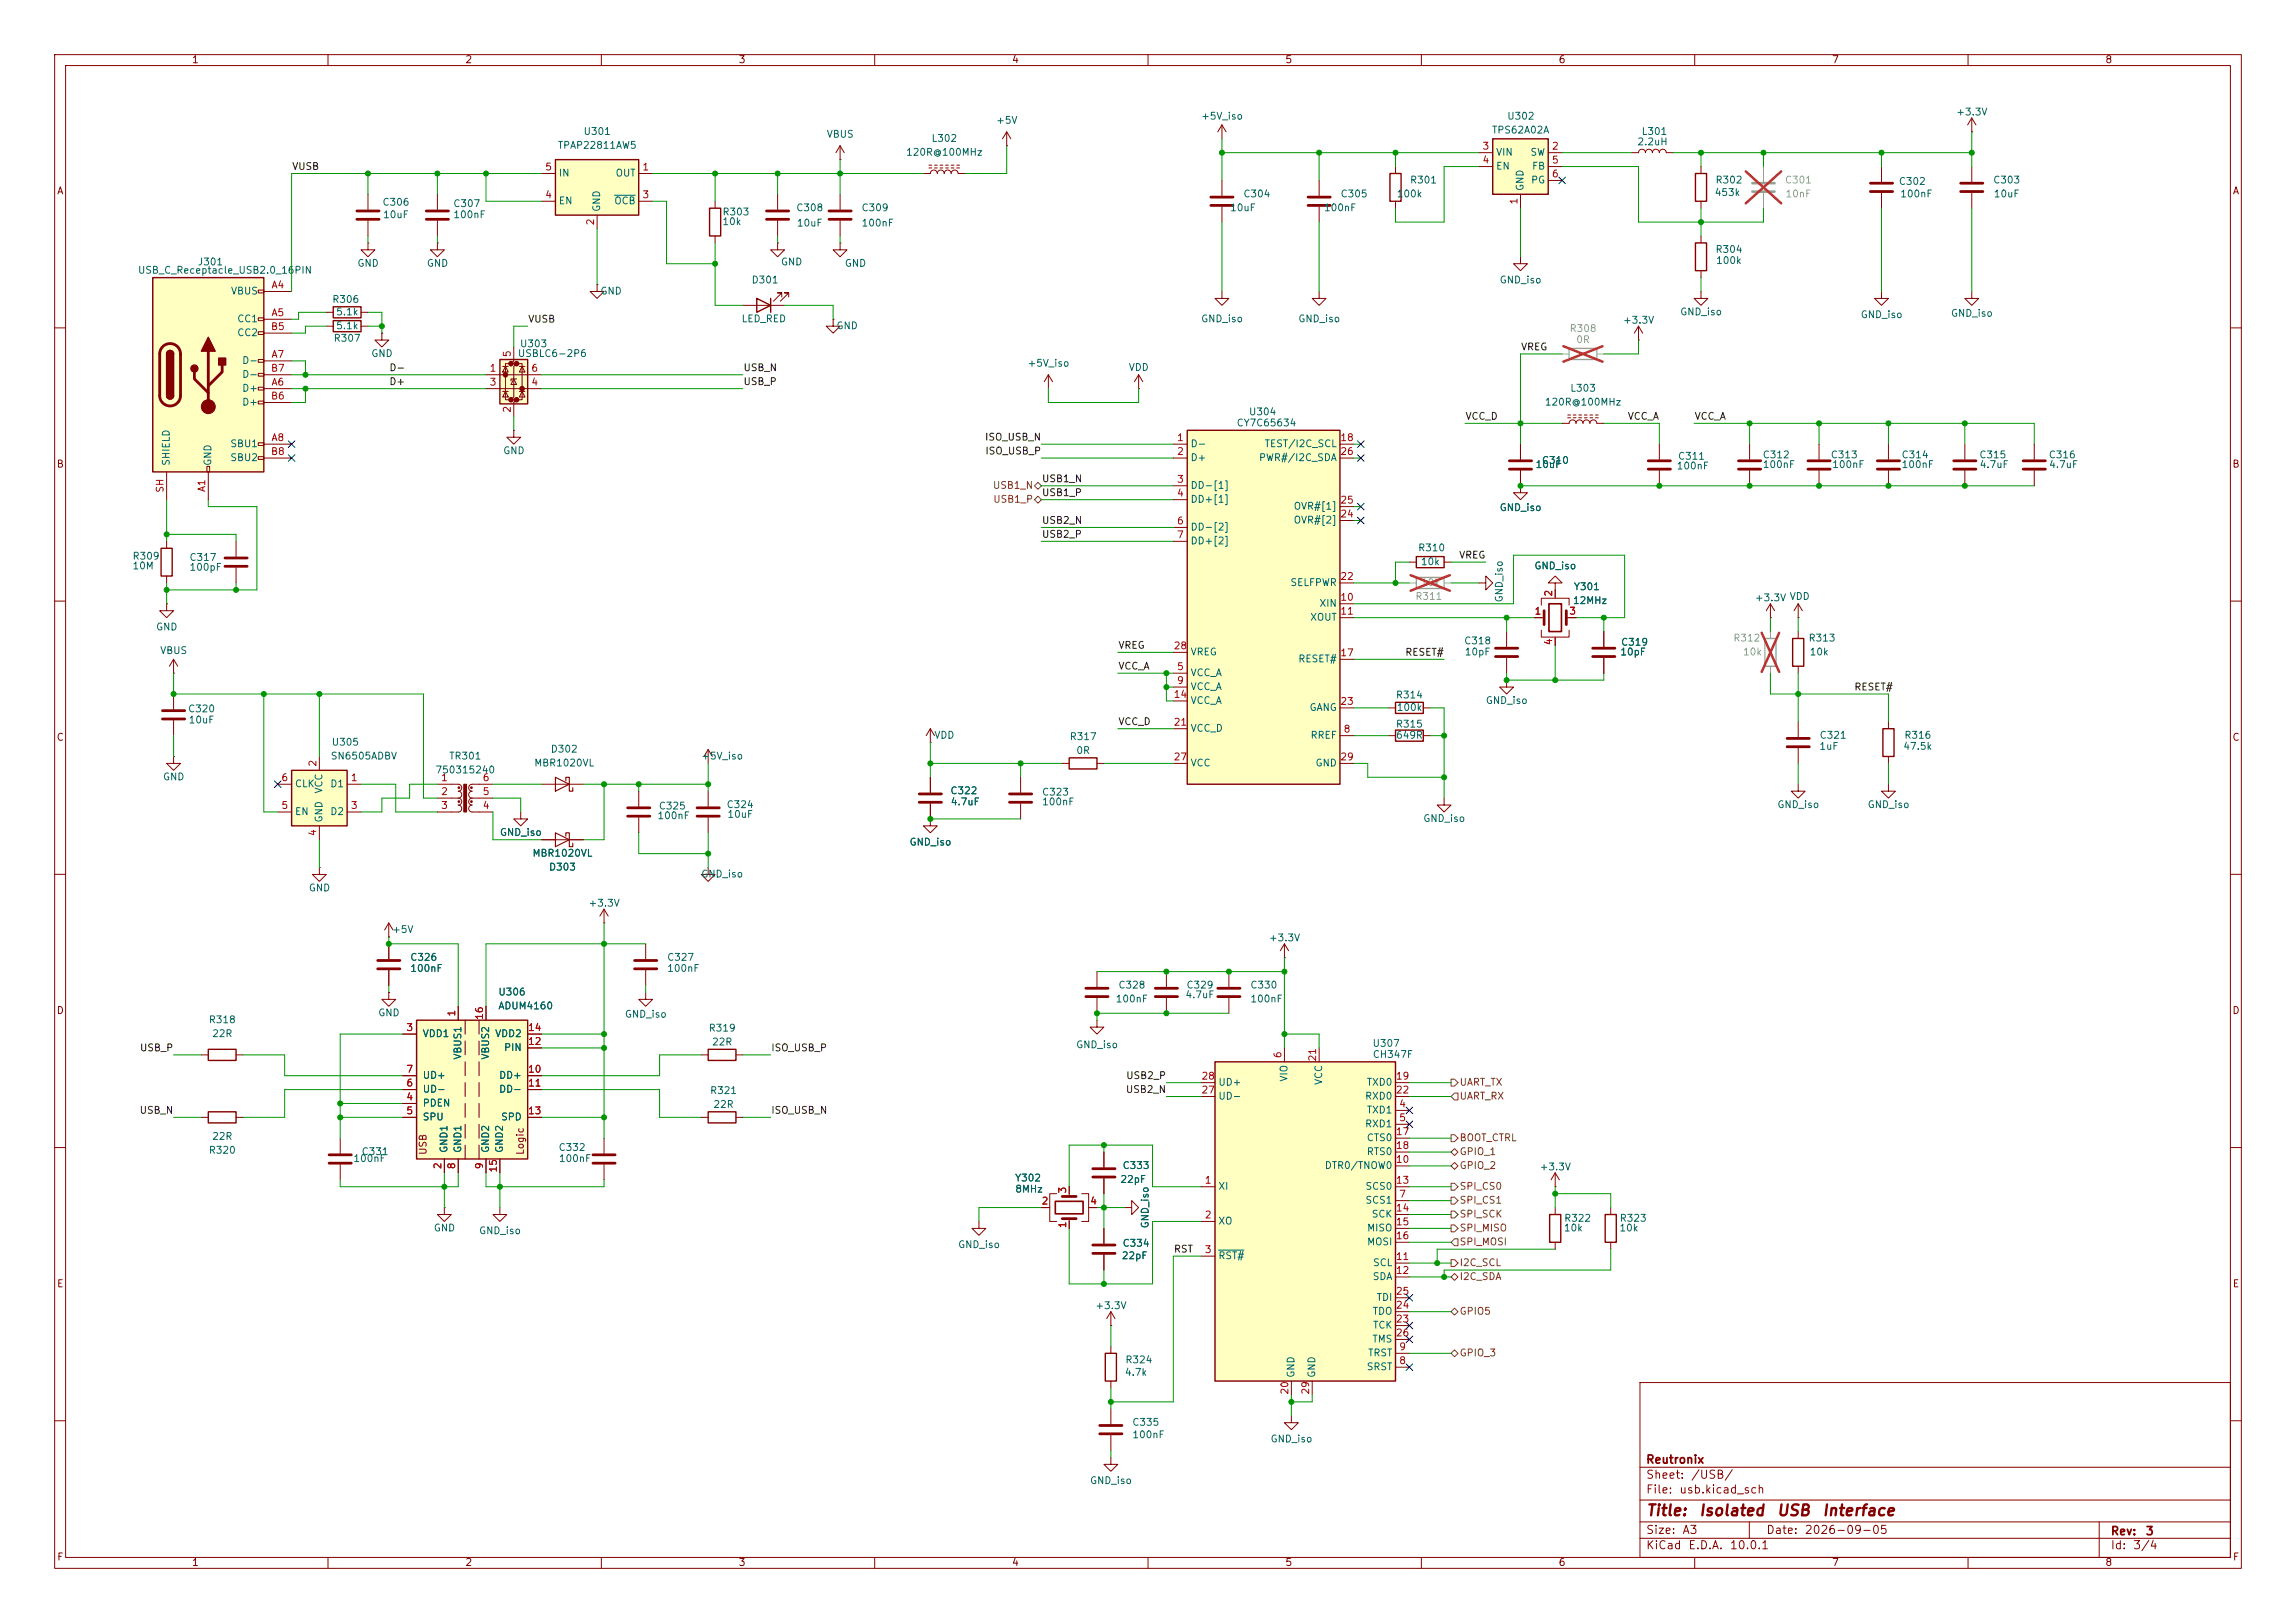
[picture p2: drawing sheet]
<svg xmlns="http://www.w3.org/2000/svg" width="420mm" height="297mm" viewBox="0 0 420 297" stroke-linecap="round" stroke-linejoin="round" font-family="sans-serif">
<defs><g id="words">
<g font-size="2" fill="#840000">
<text x="301" y="277.9">Title:</text>
<text x="310.6" y="277.9">Isolated</text>
<text x="324.9" y="277.9">USB</text>
<text x="333.2" y="277.9">Interface</text>
</g>
<g font-size="1.5" fill="#840000">
<text x="301" y="268.2">Reutronix</text>
<text x="301" y="273.7">File:</text>
<text x="301" y="271">Sheet:</text>
<text x="307.1" y="273.7">usb.kicad_sch</text>
<text x="309.2" y="271">/USB/</text>
<text x="301" y="281.1">Size:</text>
<text x="307.6" y="281.1">A3</text>
<text x="323" y="281.1">Date:</text>
<text x="330" y="281.1">2026-09-05</text>
<text x="386" y="281.3">Rev:</text>
<text x="392.4" y="281.3">3</text>
<text x="301" y="283.9">KiCad</text>
<text x="308.7" y="283.9">E.D.A.</text>
<text x="316.3" y="283.9">10.0.1</text>
<text x="386" y="283.9">Id:</text>
<text x="390.1" y="283.9">3/4</text>
</g>
<g font-size="1.3" fill="#840000">
<text x="35" y="11.9">1</text>
<text x="85" y="11.9">2</text>
<text x="135" y="11.9">3</text>
<text x="185" y="11.9">4</text>
<text x="235" y="11.9">5</text>
<text x="285" y="11.9">6</text>
<text x="335" y="11.9">7</text>
<text x="385" y="11.9">8</text>
<text x="10.3" y="35.9">A</text>
<text x="408.3" y="35.9">A</text>
<text x="10.3" y="85.9">B</text>
<text x="408.2" y="85.9">B</text>
<text x="10.3" y="135.9">C</text>
<text x="408.2" y="135.9">C</text>
<text x="10.3" y="185.9">D</text>
<text x="408.2" y="185.9">D</text>
<text x="78.3" y="211.5" transform="rotate(-90 78.3 211.5)">USB</text>
<text x="96.1" y="211.5" transform="rotate(-90 96.1 211.5)">Logic</text>
<text x="10.3" y="235.9">E</text>
<text x="408.3" y="235.9">E</text>
<text x="10.3" y="285.9">F</text>
<text x="35" y="286.9">1</text>
<text x="85" y="286.9">2</text>
<text x="135" y="286.9">3</text>
<text x="185" y="286.9">4</text>
<text x="235" y="286.9">5</text>
<text x="285" y="286.9">6</text>
<text x="335" y="286.9">7</text>
<text x="385" y="286.9">8</text>
<text x="408.3" y="285.9">F</text>
</g>
<g font-size="1.3" fill="#006464">
<text x="182.1" y="23">+5V</text>
<text x="219.6" y="22.2">+5V_iso</text>
<text x="275.6" y="22.2">U302</text>
<text x="357.7" y="21.4">+3.3V</text>
<text x="101.9" y="27.5">ТРАР22811AW5</text>
<text x="106.6" y="25">U301</text>
<text x="151.1" y="25.5">VBUS</text>
<text x="165.6" y="28.8">120R@100MHz</text>
<text x="170.3" y="26.3">L302</text>
<text x="272.8" y="24.7">TPS62A02A</text>
<text x="273.6" y="28.8">VIN</text>
<text x="279.8" y="28.8">SW</text>
<text x="299.4" y="26.9">2.2uH</text>
<text x="300.2" y="25">L301</text>
<text x="102.1" y="32.6">IN</text>
<text x="112.5" y="32.6">OUT</text>
<text x="257.8" y="33.9">R301</text>
<text x="273.6" y="31.3">EN</text>
<text x="279" y="35.1" transform="rotate(-90 279 35.1)">GND</text>
<text x="280" y="33.9">PG</text>
<text x="280.1" y="31.3">FB</text>
<text x="313.7" y="33.9">R302</text>
<text x="347.2" y="34.1">C302</text>
<text x="364.5" y="33.9">C303</text>
<text x="69.9" y="37.9">C306</text>
<text x="70" y="40.2">10uF</text>
<text x="82.8" y="38.2">C307</text>
<text x="82.8" y="40.2">100nF</text>
<text x="102.1" y="37.7">EN</text>
<text x="110.1" y="38.9" transform="rotate(-90 110.1 38.9)">GND</text>
<text x="112.3" y="37.7">OCB</text>
<text x="132" y="41.5">10k</text>
<text x="132" y="39.7">R303</text>
<text x="145.6" y="39">C308</text>
<text x="145.7" y="41.8">10uF</text>
<text x="157.5" y="39">C309</text>
<text x="157.5" y="41.8">100nF</text>
<text x="224.9" y="39">10uF</text>
<text x="227.3" y="36.4">C304</text>
<text x="242.1" y="39">100nF</text>
<text x="245.1" y="36.4">C305</text>
<text x="255.4" y="36.4">100k</text>
<text x="313.5" y="36.2">453k</text>
<text x="347.5" y="36.4">100nF</text>
<text x="364.6" y="36.4">10uF</text>
<text x="313.7" y="46.6">R304</text>
<text x="25.1" y="50.4">USB_C_Receptacle_USB2.0_16PIN</text>
<text x="36.1" y="48.9">J301</text>
<text x="65.3" y="49.1">GND</text>
<text x="78" y="49.1">GND</text>
<text x="137.4" y="52.2">D301</text>
<text x="142.7" y="48.9">GND</text>
<text x="154.4" y="49.1">GND</text>
<text x="274.2" y="52.2">GND_iso</text>
<text x="313.8" y="48.6">100k</text>
<text x="42.1" y="54.2">VBUS</text>
<text x="43.3" y="59.3">CC1</text>
<text x="60.7" y="55.7">R306</text>
<text x="61.4" y="58">5.1k</text>
<text x="109.7" y="54.2">GND</text>
<text x="135.5" y="59.3">LED_RED</text>
<text x="219.6" y="59.3">GND_iso</text>
<text x="237.4" y="59.3">GND_iso</text>
<text x="296.8" y="59.5">+3.3V</text>
<text x="307.2" y="58">GND_iso</text>
<text x="340.3" y="58.5">GND_iso</text>
<text x="356.8" y="58.3">GND_iso</text>
<text x="43.3" y="61.8">CC2</text>
<text x="60.9" y="62.8">R307</text>
<text x="61.4" y="60.6">5.1k</text>
<text x="67.8" y="65.6">GND</text>
<text x="94.6" y="65.6">USBLC6-2P6</text>
<text x="95" y="63.9">U303</text>
<text x="152.9" y="60.6">GND</text>
<text x="44.2" y="72">D+</text>
<text x="44.2" y="66.9">D-</text>
<text x="44.2" y="69.4">D-</text>
<text x="187.9" y="67.4">+5V_iso</text>
<text x="206.4" y="68.2">VDD</text>
<text x="287.1" y="72">L303</text>
<text x="44.2" y="74.5">D+</text>
<text x="228.4" y="76.3">U304</text>
<text x="282.5" y="74.5">120R@100MHz</text>
<text x="42" y="82.1">SBU1</text>
<text x="91.9" y="83.4">GND</text>
<text x="217.7" y="82.1">D-</text>
<text x="226.1" y="78.3">CY7C65634</text>
<text x="231.2" y="82.1">TEST/I2C_SCL</text>
<text x="31.3" y="85.3" transform="rotate(-90 31.3 85.3)">SHIELD</text>
<text x="39" y="85.3" transform="rotate(-90 39 85.3)">GND</text>
<text x="42" y="84.7">SBU2</text>
<text x="217.7" y="84.7">D+</text>
<text x="217.7" y="89.8">DD-[1]</text>
<text x="230.2" y="84.7">PWR#/I2C_SDA</text>
<text x="280.8" y="86">10uF</text>
<text x="281.9" y="85.2">C310</text>
<text x="306.6" y="86.2">100nF</text>
<text x="306.8" y="84.4">C311</text>
<text x="322.3" y="84.2">C312</text>
<text x="322.3" y="86">100nF</text>
<text x="334.8" y="84.2">C313</text>
<text x="335" y="86">100nF</text>
<text x="347.7" y="84.2">C314</text>
<text x="347.7" y="86">100nF</text>
<text x="362" y="84.2">C315</text>
<text x="362" y="86">4.7uF</text>
<text x="374.7" y="84.2">C316</text>
<text x="374.7" y="86">4.7uF</text>
<text x="217.7" y="92.3">DD+[1]</text>
<text x="236.5" y="93.6">OVR#[1]</text>
<text x="274.2" y="93.8">GND_iso</text>
<text x="217.7" y="97.4">DD-[2]</text>
<text x="217.7" y="99.9">DD+[2]</text>
<text x="236.5" y="96.1">OVR#[2]</text>
<text x="259.3" y="101.2">R310</text>
<text x="24.1" y="104.5">10M</text>
<text x="24.1" y="102.7">R309</text>
<text x="34.6" y="102.9">C317</text>
<text x="34.6" y="104.7">100pF</text>
<text x="235.9" y="107.5">SELFPWR</text>
<text x="259.8" y="103.7">10k</text>
<text x="280.6" y="104.5">GND_iso</text>
<text x="239.6" y="113.9">XOUT</text>
<text x="241.3" y="111.4">XIN</text>
<text x="275.2" y="110.3" transform="rotate(-90 275.2 110.3)">GND_iso</text>
<text x="287.6" y="110.8">12MHz</text>
<text x="287.8" y="108.3">Y301</text>
<text x="320.9" y="110.3">+3.3V VDD</text>
<text x="28.4" y="115.7">GND</text>
<text x="29.2" y="120">VBUS</text>
<text x="267.7" y="118.2">C318</text>
<text x="296.4" y="118.5">C319</text>
<text x="330.7" y="117.7">R313</text>
<text x="217.7" y="124.1">VCC_A</text>
<text x="217.7" y="120.2">VREG</text>
<text x="237.4" y="121.5">RESET#</text>
<text x="267.8" y="120.2">10pF</text>
<text x="296.3" y="120.2">10pF</text>
<text x="330.9" y="120.2">10k</text>
<text x="34.3" y="130.7">C320</text>
<text x="217.7" y="126.6">VCC_A</text>
<text x="217.7" y="129.1">VCC_A</text>
<text x="239.4" y="130.4">GANG</text>
<text x="255.2" y="128.1">R314</text>
<text x="255.4" y="130.4">100k</text>
<text x="271.7" y="129.1">GND_iso</text>
<text x="34.4" y="132.7">10uF</text>
<text x="60.6" y="136.8">U305</text>
<text x="170.8" y="135.5">VDD</text>
<text x="195.6" y="135.7">R317</text>
<text x="217.7" y="134.2">VCC_D</text>
<text x="239.6" y="135.5">RREF</text>
<text x="255.2" y="133.5">R315</text>
<text x="255.3" y="135.5">649R</text>
<text x="332.7" y="137.5">1uF</text>
<text x="332.7" y="135.5">C321</text>
<text x="348" y="137.5">47.5k</text>
<text x="348.2" y="135.5">R316</text>
<text x="29.7" y="143.1">GND</text>
<text x="60.4" y="139.3">SN6505ADBV</text>
<text x="79.5" y="141.8">750315240</text>
<text x="82.1" y="139.3">TR301</text>
<text x="97.6" y="140.6">MBR1020VL</text>
<text x="100.6" y="138">D302</text>
<text x="128.2" y="139.3">+5V_iso</text>
<text x="196.8" y="138.3">0R</text>
<text x="217.7" y="140.6">VCC</text>
<text x="240.5" y="140.6">GND</text>
<text x="53.8" y="149.5">EN</text>
<text x="53.8" y="144.4">CLK</text>
<text x="59.3" y="145.3" transform="rotate(-90 59.3 145.3)">VCC</text>
<text x="60.3" y="144.4">D1</text>
<text x="60.3" y="149.5">D2</text>
<text x="120.4" y="148.4">C325</text>
<text x="132.8" y="148.2">C324</text>
<text x="133" y="150">10uF</text>
<text x="173.7" y="145.6">C322</text>
<text x="173.8" y="147.7">4.7uF</text>
<text x="190.5" y="145.9">C323</text>
<text x="190.5" y="147.7">100nF</text>
<text x="325" y="148.2">GND_iso</text>
<text x="341.5" y="148.2">GND_iso</text>
<text x="59.3" y="150.6" transform="rotate(-90 59.3 150.6)">GND</text>
<text x="91.3" y="153.3">GND_iso</text>
<text x="120.2" y="150.2">100nF</text>
<text x="166.3" y="155">GND_iso</text>
<text x="260.2" y="150.7">GND_iso</text>
<text x="97.3" y="157.1">MBR1020VL</text>
<text x="100.3" y="159.6">D303</text>
<text x="128.2" y="160.9">GND_iso</text>
<text x="56.4" y="163.4">GND</text>
<text x="107.5" y="166.2">+3.3V</text>
<text x="71.6" y="171">+5V</text>
<text x="232" y="172.6">+3.3V</text>
<text x="74.9" y="176.1">C326</text>
<text x="74.9" y="178.2">100nF</text>
<text x="121.9" y="176.1">C327</text>
<text x="121.9" y="178.2">100nF</text>
<text x="91.1" y="185">ADUM4160</text>
<text x="91.1" y="182.5">U306</text>
<text x="204" y="183.7">100nF</text>
<text x="204.5" y="181.2">C328</text>
<text x="216.7" y="183">4.7uF</text>
<text x="216.9" y="181.2">C329</text>
<text x="228.6" y="181.2">C330</text>
<text x="228.6" y="183.7">100nF</text>
<text x="38.1" y="187.6">R318</text>
<text x="38.7" y="190.1">22R</text>
<text x="69.1" y="186.3">GND</text>
<text x="77.2" y="190.1">VDD1</text>
<text x="90.5" y="190.1">VDD2</text>
<text x="114.2" y="186.5">GND_iso</text>
<text x="129.5" y="189.1">R319</text>
<text x="130.1" y="191.6">22R</text>
<text x="251" y="191.9">U307</text>
<text x="77.2" y="197.7">UD+</text>
<text x="84.7" y="194" transform="rotate(-90 84.7 194)">VBUS1</text>
<text x="89.8" y="194" transform="rotate(-90 89.8 194)">VBUS2</text>
<text x="91.2" y="197.7">DD+</text>
<text x="92.1" y="192.6">PIN</text>
<text x="196.7" y="192.1">GND_iso</text>
<text x="251" y="193.9">CH347F</text>
<text x="77.2" y="202.8">PDEN</text>
<text x="77.2" y="200.3">UD-</text>
<text x="91.2" y="200.3">DD-</text>
<text x="129.8" y="200.5">R321</text>
<text x="130.4" y="203">22R</text>
<text x="222.8" y="201.5">UD-</text>
<text x="222.8" y="199">UD+</text>
<text x="235.8" y="198" transform="rotate(-90 235.8 198)">VIO</text>
<text x="242.2" y="198.6" transform="rotate(-90 242.2 198.6)">VCC</text>
<text x="249.6" y="201.5">RXD0</text>
<text x="249.9" y="199">TXD0</text>
<text x="38.7" y="208.9">22R</text>
<text x="77.2" y="205.3">SPU</text>
<text x="91.6" y="205.3">SPD</text>
<text x="249.6" y="206.6">RXD1</text>
<text x="249.9" y="204.1">TXD1</text>
<text x="249.9" y="209.1">CTS0</text>
<text x="38.1" y="211.4">R320</text>
<text x="64.5" y="213">100nF</text>
<text x="66" y="211.7">C331</text>
<text x="82.1" y="211.1" transform="rotate(-90 82.1 211.1)">GND1</text>
<text x="84.7" y="211.1" transform="rotate(-90 84.7 211.1)">GND1</text>
<text x="89.8" y="211.1" transform="rotate(-90 89.8 211.1)">GND2</text>
<text x="92.3" y="211.1" transform="rotate(-90 92.3 211.1)">GND2</text>
<text x="102.1" y="210.9">C332</text>
<text x="102.1" y="213">100nF</text>
<text x="205.2" y="214.2">C333</text>
<text x="242.2" y="214.2">DTR0/TNOW0</text>
<text x="249.9" y="211.7">RTS0</text>
<text x="281.5" y="214.5">+3.3V</text>
<text x="185.6" y="216.5">Y302</text>
<text x="185.6" y="218.5">8MHz</text>
<text x="204.8" y="216.8">22pF</text>
<text x="222.8" y="218">XI</text>
<text x="249.7" y="220.6">SCS1</text>
<text x="249.7" y="218">SCS0</text>
<text x="79.2" y="225.7">GND</text>
<text x="87.5" y="226.2">GND_iso</text>
<text x="210.4" y="224.9" transform="rotate(-90 210.4 224.9)">GND_iso</text>
<text x="222.8" y="224.4">XO</text>
<text x="250" y="225.7">MISO</text>
<text x="250.8" y="223.1">SCK</text>
<text x="286" y="225.7">10k</text>
<text x="286" y="223.9">R322</text>
<text x="296.1" y="225.7">10k</text>
<text x="296.2" y="223.9">R323</text>
<text x="175.2" y="228.7">GND_iso</text>
<text x="205.1" y="230.7">22pF</text>
<text x="205.2" y="228.4">C334</text>
<text x="222.8" y="230.7">RST#</text>
<text x="250" y="228.2">MOSI</text>
<text x="251.1" y="232">SCL</text>
<text x="200.3" y="239.9">+3.3V</text>
<text x="251" y="234.5">SDA</text>
<text x="251.7" y="238.4">TDI</text>
<text x="250.9" y="246">TMS</text>
<text x="251" y="240.9">TDO</text>
<text x="251.1" y="243.4">TCK</text>
<text x="205.7" y="249.8">R324</text>
<text x="249.9" y="251.1">SRST</text>
<text x="250.1" y="248.5">TRST</text>
<text x="205.6" y="252.1">4.7k</text>
<text x="237.1" y="252.2" transform="rotate(-90 237.1 252.2)">GND</text>
<text x="240.9" y="252.2" transform="rotate(-90 240.9 252.2)">GND</text>
<text x="207" y="261.2">C335</text>
<text x="207" y="263.5">100nF</text>
<text x="232.3" y="264.3">GND_iso</text>
<text x="199.3" y="271.9">GND_iso</text>
</g>
<g font-size="1.3" fill="#a90000">
<text x="271.1" y="27.7">3</text>
<text x="283.8" y="27.7">2</text>
<text x="99.6" y="31.5">5</text>
<text x="117.4" y="31.5">1</text>
<text x="271.1" y="30.2">4</text>
<text x="283.8" y="30.2">5</text>
<text x="283.8" y="32.8">6</text>
<text x="99.6" y="36.6">4</text>
<text x="109" y="41.3" transform="rotate(-90 109 41.3)">2</text>
<text x="117.4" y="36.6">3</text>
<text x="277.9" y="37.5" transform="rotate(-90 277.9 37.5)">1</text>
<text x="49.5" y="53.1">A4</text>
<text x="49.5" y="58.2">A5</text>
<text x="49.5" y="60.7">B5</text>
<text x="49.5" y="65.8">A7</text>
<text x="93.7" y="65.5" transform="rotate(-90 93.7 65.5)">5</text>
<text x="49.5" y="68.3">B7</text>
<text x="49.5" y="70.9">A6</text>
<text x="89.5" y="68.3">1</text>
<text x="89.5" y="70.9">3</text>
<text x="97.1" y="70.9">4</text>
<text x="97.1" y="68.3">6</text>
<text x="49.5" y="73.4">B6</text>
<text x="93.7" y="75.6" transform="rotate(-90 93.7 75.6)">2</text>
<text x="49.5" y="83.6">B8</text>
<text x="49.5" y="81">A8</text>
<text x="215.2" y="81">1</text>
<text x="215.2" y="83.6">2</text>
<text x="245.1" y="81">18</text>
<text x="245.1" y="83.6">26</text>
<text x="215.2" y="88.6">3</text>
<text x="30.2" y="90.3" transform="rotate(-90 30.2 90.3)">SH</text>
<text x="37.8" y="90.2" transform="rotate(-90 37.8 90.2)">A1</text>
<text x="215.2" y="91.2">4</text>
<text x="245.1" y="95">24</text>
<text x="245.1" y="92.5">25</text>
<text x="215.2" y="96.3">6</text>
<text x="215.2" y="98.8">7</text>
<text x="245.1" y="106.4">22</text>
<text x="245.1" y="110.2">10</text>
<text x="245.1" y="112.8">11</text>
<text x="280.6" y="112.8">1</text>
<text x="284.2" y="109.3" transform="rotate(-90 284.2 109.3)">2</text>
<text x="286.9" y="112.8">3</text>
<text x="214.6" y="119.1">28</text>
<text x="284.2" y="118.2" transform="rotate(-90 284.2 118.2)">4</text>
<text x="215.2" y="122.9">5</text>
<text x="215.2" y="125.5">9</text>
<text x="245.1" y="120.4">17</text>
<text x="214.6" y="128">14</text>
<text x="245.1" y="129.3">23</text>
<text x="214.6" y="133.1">21</text>
<text x="245.7" y="134.4">8</text>
<text x="51.4" y="143.3">6</text>
<text x="58.2" y="140.4" transform="rotate(-90 58.2 140.4)">2</text>
<text x="64.1" y="143.3">1</text>
<text x="80.6" y="143.3">1</text>
<text x="88.2" y="143.3">6</text>
<text x="214.6" y="139.4">27</text>
<text x="245.1" y="139.4">29</text>
<text x="51.4" y="148.3">5</text>
<text x="64.1" y="148.3">3</text>
<text x="80.6" y="145.8">2</text>
<text x="80.6" y="148.3">3</text>
<text x="88.2" y="148.3">4</text>
<text x="88.2" y="145.8">5</text>
<text x="58.2" y="153.1" transform="rotate(-90 58.2 153.1)">4</text>
<text x="74.2" y="189">3</text>
<text x="83.6" y="186.1" transform="rotate(-90 83.6 186.1)">1</text>
<text x="88.6" y="186.7" transform="rotate(-90 88.6 186.7)">16</text>
<text x="96.5" y="191.5">12</text>
<text x="96.5" y="189">14</text>
<text x="74.2" y="196.6">7</text>
<text x="96.5" y="196.6">10</text>
<text x="219.7" y="197.9">28</text>
<text x="234.7" y="193.7" transform="rotate(-90 234.7 193.7)">6</text>
<text x="241" y="194.4" transform="rotate(-90 241 194.4)">21</text>
<text x="255.2" y="197.9">19</text>
<text x="74.2" y="201.7">4</text>
<text x="74.2" y="199.1">6</text>
<text x="96.5" y="199.1">11</text>
<text x="219.7" y="200.4">27</text>
<text x="255.2" y="200.4">22</text>
<text x="255.8" y="202.9">4</text>
<text x="74.2" y="204.2">5</text>
<text x="96.5" y="204.2">13</text>
<text x="255.2" y="208">17</text>
<text x="255.8" y="205.5">5</text>
<text x="81" y="214.1" transform="rotate(-90 81 214.1)">2</text>
<text x="83.6" y="214.1" transform="rotate(-90 83.6 214.1)">8</text>
<text x="88.6" y="214.1" transform="rotate(-90 88.6 214.1)">9</text>
<text x="91.2" y="214.7" transform="rotate(-90 91.2 214.7)">15</text>
<text x="255.2" y="213.1">10</text>
<text x="255.2" y="210.6">18</text>
<text x="190.4" y="220.7">2</text>
<text x="195.3" y="218.5" transform="rotate(-90 195.3 218.5)">3</text>
<text x="199.3" y="220.7">4</text>
<text x="220.3" y="216.9">1</text>
<text x="255.2" y="216.9">13</text>
<text x="255.2" y="222">14</text>
<text x="255.8" y="219.5">7</text>
<text x="195.3" y="224.9" transform="rotate(-90 195.3 224.9)">1</text>
<text x="220.3" y="223.3">2</text>
<text x="255.2" y="224.5">15</text>
<text x="255.2" y="227.1">16</text>
<text x="220.3" y="229.6">3</text>
<text x="255.2" y="230.9">11</text>
<text x="255.2" y="233.4">12</text>
<text x="255.2" y="239.8">24</text>
<text x="255.2" y="237.2">25</text>
<text x="255.2" y="244.9">26</text>
<text x="255.2" y="242.3">23</text>
<text x="255.8" y="249.9">8</text>
<text x="255.8" y="247.4">9</text>
<text x="236" y="255.3" transform="rotate(-90 236 255.3)">20</text>
<text x="239.8" y="255.3" transform="rotate(-90 239.8 255.3)">29</text>
</g>
<g font-size="1.3" fill="#0f0f0f">
<text x="53.3" y="31.4">VUSB</text>
<text x="96.5" y="59.3">VUSB</text>
<text x="278.1" y="64.4">VREG</text>
<text x="71.1" y="68.2">D-</text>
<text x="71.1" y="70.8">D+</text>
<text x="135.9" y="68.2">USB_N</text>
<text x="135.9" y="70.8">USB_P</text>
<text x="268" y="77.1">VCC_D</text>
<text x="297.6" y="77.1">VCC_A</text>
<text x="309.9" y="77.1">VCC_A</text>
<text x="180.1" y="80.9">ISO_USB_N</text>
<text x="180.1" y="83.5">ISO_USB_P</text>
<text x="190.5" y="88.6">USB1_N</text>
<text x="190.5" y="91.1">USB1_P</text>
<text x="190.5" y="96.2">USB2_N</text>
<text x="190.5" y="98.7">USB2_P</text>
<text x="266.8" y="102.5">VREG</text>
<text x="204.5" y="119">VREG</text>
<text x="204.5" y="122.8">VCC_A</text>
<text x="256.9" y="120.3">RESET#</text>
<text x="339.1" y="126.7">RESET#</text>
<text x="204.5" y="133">VCC_D</text>
<text x="25.5" y="192.7">USB_P</text>
<text x="141" y="192.7">ISO_USB_P</text>
<text x="205.9" y="197.8">USB2_P</text>
<text x="205.8" y="200.3">USB2_N</text>
<text x="25.4" y="204.1">USB_N</text>
<text x="141" y="204.1">ISO_USB_N</text>
<text x="214.6" y="229.5">RST</text>
</g>
<g font-size="1.3" fill="#989898">
<text x="326.4" y="33.9">C301</text>
<text x="326.5" y="36.4">10nF</text>
<text x="287" y="61.1">R308</text>
<text x="288.2" y="63.1">0R</text>
<text x="259.8" y="107.5">10k</text>
<text x="258.8" y="110.1">R311</text>
<text x="317" y="117.7">R312</text>
<text x="318.7" y="120.2">10k</text>
</g>
<g font-size="1.3" fill="#725600">
<text x="181.5" y="89.8">USB1_N</text>
<text x="181.6" y="92.3">USB1_P</text>
<text x="266.9" y="199">UART_TX</text>
<text x="266.9" y="201.5">UART_RX</text>
<text x="266.9" y="209.1">BOOT_CTRL</text>
<text x="266.9" y="211.7">GPIO_1</text>
<text x="266.9" y="214.2">GPIO_2</text>
<text x="266.9" y="218">SPI_CS0</text>
<text x="266.9" y="220.6">SPI_CS1</text>
<text x="266.9" y="223.1">SPI_SCK</text>
<text x="266.9" y="225.7">SPI_MISO</text>
<text x="266.9" y="228.2">SPI_MOSI</text>
<text x="266.9" y="232">I2C_SCL</text>
<text x="266.9" y="234.5">I2C_SDA</text>
<text x="266.9" y="240.9">GPIO5</text>
<text x="266.9" y="248.5">GPIO_3</text>
</g>
</g></defs>
<g fill="none" stroke="#840000" stroke-width=".18">
<path d="M10 10h400v277h-400zM12 12h396v273h-396zM60 10v2M110 10v2M160 10v2M210 10v2M260 10v2M310 10v2M360 10v2M153.7 29.2h.1M153.7 26.7l-.8 1.2M153.7 26.7l.7 1.2"/>
<path d="M153.7 26.7v2.5M184.1 26.7h.1M184.1 24.1l-.7 1.3M184.1 24.1l.8 1.3M184.1 24.1v2.6M223.5 22.9l-.7 1.2M223.5 22.9l.8 1.2M223.5 22.9v2.5M241.3 33v2.8M241.3 37.8v2.8M135.9 55.9h7.6M143 54.4v-.8h-.8h.8l-1.5 1.5"/>
<path d="M144.3 54.4v-.8h-.8h.8l-1.6 1.5M10 60h2M408 60h2M278.1 86.1v4.1h1.3l-1.3 1.2-1.2-1.2h1.2M278.1 81.3v2.8M345.4 81.3v2.8M345.4 86.1v2.8M10 110h2M30.5 110.5v1.3h-1.3l1.3 1.2 1.2-1.2h-1.2M30.5 110.5h.1M408 110h2M170.2 135.9h.1"/>
<path d="M170.2 133.4l-.8 1.2M170.2 133.4l.7 1.2M170.2 133.4v2.5M328.9 132.1v2.8M328.9 136.9v2.8M10 160h2M99.1 143.5h7.6M408 160h2M10 210h2M408 210h2M300 253h108v32h-108zM10 260h2"/>
<path d="M300 278.5h108M300 274.5h108M300 268.5h108M320 278.5v3M384 278.5v6.5M408 260h2M60 285v2M110 285v2M160 285v2M210 285v2M260 285v2M300 281.5h108"/>
<path d="M310 285v2M360 285v2"/>
</g>
<path d="M239.3 36.1h4M239.3 37.6h4M276.1 84.3h4.1M276.1 85.9h4.1M343.4 84.3h4.1M343.4 85.9h4.1M326.9 135.1h4.1M326.9 136.7h4.1" fill="none" stroke="#840000" stroke-width=".51"/>
<path d="M101.6 142.2l2.5 1.3-2.5 1.3zM103.5 142.9v-.7h.6v2.6h.7v-.7" fill="none" stroke="#840000" stroke-width=".2"/>
<path d="M138.4 54.6l2.6 1.3-2.6 1.3zM141 54.6v2.6" fill="none" stroke="#840000" stroke-width=".25"/>
<path d="M273 25.4h10.2v10.2h-10.2z" fill="#ffffc2"/>
<path d="M273 25.4h10.2v10.2h-10.2z" fill="none" stroke="#840000" stroke-width=".25"/>
<path d="M270.5 27.9h2.5M270.5 30.5h2.5M278.1 35.6v2.5M283.2 27.9h2.5M283.2 30.5h2.5M283.2 33h2.5M278.1 47v1.3h1.3l-1.3 1.2-1.2-1.2h1.2M31.7 138.4v1.3h1.3l-1.3 1.3-1.2-1.3h1.2M31.7 138.4h.1" fill="none" stroke="#840000" stroke-width=".18"/>
<path d="M53.3 141h10.2v10.1h-10.2z" fill="#ffffc2"/>
<path d="M254.3 31.8h2v5h-2zM61 56.1h5v2.1h-5zM53.3 141h10.2v10.1h-10.2z" fill="none" stroke="#840000" stroke-width=".25"/>
<g fill="none" stroke="#840000" stroke-width=".18">
<path d="M80 35.6v2.8M255.3 30.5v1.3M255.3 36.8v1.3M59.7 57.2h1.3M66 57.2h1.3M80 40.4v2.8M109.2 52.1v1.2h1.3l-1.3 1.3-1.3-1.3h1.3M109.2 52.1h.1M223.5 53.3v1.3h1.3l-1.3 1.3-1.3-1.3h1.3M31.7 123.2h.1M31.7 120.7l-.7 1.2M31.7 120.7l.8 1.2"/>
<path d="M31.7 120.7v2.5M58.4 138.4v2.6M50.8 143.5h2.5M50.8 148.6h2.5M58.4 151.1v2.6M63.5 143.5h2.5M63.5 148.6h2.5"/>
</g>
<path d="M78 38.6h4M78 40.1h4" fill="none" stroke="#840000" stroke-width=".51"/>
<path d="M217.2 78.7h27.9v64.8h-27.9z" fill="#ffffc2"/>
<path d="M217.2 78.7h27.9v64.8h-27.9z" fill="none" stroke="#840000" stroke-width=".25"/>
<g fill="none" stroke="#840000" stroke-width=".18">
<path d="M214.6 81.3h2.6M214.6 83.8h2.6M214.6 88.9h2.6M214.6 91.4h2.6M214.6 96.5h2.6M214.6 99.1h2.6M245.1 81.3h2.5M245.1 83.8h2.5M245.1 95.3h2.5M245.1 92.7h2.5M214.6 119.4h2.6M245.1 110.5h2.5"/>
<path d="M245.1 113h2.5M245.1 106.7h2.5M214.6 123.2h2.6M214.6 125.7h2.6M214.6 128.3h2.6M214.6 133.4h2.6M214.6 139.7h2.6M245.1 134.6h2.5M245.1 120.7h2.5M245.1 129.5h2.5M245.1 139.7h2.5"/>
</g>
<path d="M101.6 29.2h15.2v10.2h-15.2z" fill="#ffffc2"/>
<g fill="none" stroke="#840000" stroke-width=".25">
<path d="M101.6 29.2h15.2v10.2h-15.2zM29.5 100.3h2v5.1h-2zM259.1 101.9h5.1v2h-5.1zM195.6 138.7h5.1v2h-5.1z"/>
<circle cx="83.9" cy="144.1" r=".13"/>
<circle cx="83.9" cy="146.7" r=".13"/>
<circle cx="86.2" cy="144.1" r=".13"/>
<circle cx="86.2" cy="146.7" r=".13"/>
</g>
<g fill="none" stroke="#840000" stroke-width=".18">
<path d="M99.1 31.8h2.5M99.1 36.8h2.5M109.2 39.4v2.5M116.8 31.8h2.6M116.8 36.8h2.6M223.5 33v2.8M223.5 37.8v2.8M80 44.5v1.2h1.3l-1.3 1.3-1.3-1.3h1.3M80 44.5h.1M241.3 53.3v1.3h1.3l-1.3 1.3-1.3-1.3h1.3M299.7 59.7l-.7 1.3M299.7 59.7l.8 1.3"/>
<path d="M299.7 59.7v2.5M285.7 77.5h1.3a.64 .64 0 0 1 .7-.7 .64 .64 0 0 1 .6 .7 .64 .64 0 0 1 .6-.7 .64 .64 0 0 1 .7 .7 .64 .64 0 0 1 .6-.7 .64 .64 0 0 1 .6 .7 .64 .64 0 0 1 .7-.7 .64 .64 0 0 1 .6 .7h1.3M286.8 76.5h.5M286.8 75.9h.5M287.8 76.5h.5M287.8 75.9h.5M288.8 76.5h.5M288.8 75.9h.5M289.8 76.5h.5M289.8 75.9h.5M290.8 76.5h.5M290.8 75.9h.5"/>
<path d="M291.8 76.5h.6M291.8 75.9h.6M299.7 62.2h.1M30.5 99.1v1.2M30.5 105.4v1.3M257.8 102.9h1.3M264.2 102.9h1.2M270.5 106.7h1.3v-1.3l1.2 1.3-1.2 1.3v-1.3M194.3 139.7h1.3M200.7 139.7h1.2M80 143.5h3.8a.64 .64 0 0 1 .7 .6 .64 .64 0 0 1-.7 .7 .64 .64 0 0 1 .7 .6 .64 .64 0 0 1-.7 .7M80 146.1h3.8"/>
<path d="M83.8 146.1a.64 .64 0 0 1 .7 .6 .64 .64 0 0 1-.7 .6M83.8 147.3a.64 .64 0 0 1 .7 .7 .64 .64 0 0 1-.7 .6h-3.8M86.4 146.1a.63 .63 0 0 0-.7 .6 .63 .63 0 0 0 .7 .6M86.4 147.3a.63 .63 0 0 0-.7 .7 .63 .63 0 0 0 .7 .6h3.8M86.4 146.1h3.8M90.2 143.5h-3.8a.63 .63 0 0 0-.7 .6 .63 .63 0 0 0 .7 .7 .64 .64 0 0 0-.7 .6 .64 .64 0 0 0 .7 .7M129.5 144.8v2.8M129.5 149.6v2.8M264.2 146.1v1.2h1.2l-1.2 1.3-1.3-1.3h1.3M213.4 177.8v2.8M224.8 177.8v2.8M234.9 175.3h.1"/>
<path d="M234.9 172.7l-.7 1.3M234.9 172.7l.8 1.3M234.9 172.7v2.6M213.4 182.6v2.8M224.8 182.6v2.8M236.2 259.1v1.2h1.3l-1.3 1.3-1.3-1.3h1.3"/>
</g>
<path d="M112.4 35.7h3.8" fill="none" stroke="#006464" stroke-width=".18"/>
<path d="M221.5 36.1h4.1M221.5 37.6h4.1M127.5 149.4h4.1M127.5 147.8h4.1M211.3 180.8h4.1M211.3 182.4h4.1M222.8 180.8h4M222.8 182.4h4" fill="none" stroke="#840000" stroke-width=".51"/>
<path d="M84.8 143.5h.5v5.1h-.5z" fill="#840000" stroke="#840000" stroke-width=".18"/>
<path d="M287 63.8h5.1v2h-5.1z" fill="none" stroke="#a1a1a1" stroke-width=".25"/>
<path d="M322.6 30.5v2.8M322.6 35.3v2.8M285.7 64.8h1.3M292.1 64.8h1.3" fill="none" stroke="#a1a1a1" stroke-width=".18"/>
<path d="M319.3 31.4l6.5 5.8M325.8 31.4l-6.5 5.8M286 63.4l7.1 2.8M293.1 63.4l-7.1 2.8" fill="none" stroke="#e12e31" stroke-width=".46"/>
<path d="M320.5 33.5h4.1M320.5 35.1h4.1" fill="none" stroke="#a1a1a1" stroke-width=".51"/>
<path d="M91.4 65.8h5.1v8.1h-5.1z" fill="#ffffc2"/>
<g fill="#840000" stroke="#840000" stroke-width=".51">
<circle cx="92.5" cy="68.6" r=".25"/>
<circle cx="93.5" cy="66.5" r=".25"/>
<circle cx="93.5" cy="73.2" r=".25"/>
<circle cx="94.5" cy="66.5" r=".25"/>
<circle cx="94.5" cy="73.2" r=".25"/>
<circle cx="95.5" cy="71.1" r=".25"/>
</g>
<g fill="none" stroke="#840000" stroke-width=".18">
<path d="M311.1 53.3v1.3h1.3l-1.3 1.3-1.2-1.3h1.2M311.1 43.2v1.3M311.1 49.5v1.3M344.2 53.3v1.3h1.2l-1.2 1.3-1.3-1.3h1.3M88.9 68.6h10.2M88.9 71.1h10.2M91.9 71.6h1.1M91.9 67.1h1.1M92.5 67.1l.5 1h-1.1zM92.5 71.6l.5 1h-1.1zM93.5 66.5h-1v6.7h1M94 63.5v2.5l-.5 .5h1l-.5 .6v5.5l-.5 .6h1l-.5 .5v2.5"/>
<path d="M94 69.3l.5 1.1h-1zM94 78.7v1.3h1.2l-1.2 1.3-1.3-1.3h1.3M94 78.7h.1M94.5 69.3h-1v.4M94.5 66.5h1v6.7h-1M95 71.6h1M95 67.1h1M95.5 67.1l.5 1h-1zM95.5 71.6l.5 1h-1zM275.6 115.6v2.8M254 129.5h1.3M254 134.6h1.3"/>
<path d="M260.3 129.5h1.3M260.3 134.6h1.3M275.6 120.4v2.8"/>
</g>
<path d="M310.1 44.5h2.1v5h-2.1zM91.4 65.8h5.1v8.1h-5.1zM255.3 128.5h5v2.1h-5zM255.3 133.6h5v2h-5z" fill="none" stroke="#840000" stroke-width=".25"/>
<path d="M259.1 105.7h5.1v2h-5.1z" fill="none" stroke="#a1a1a1" stroke-width=".25"/>
<path d="M257.8 106.7h1.3M264.2 106.7h1.2" fill="none" stroke="#a1a1a1" stroke-width=".18"/>
<path d="M258 105.3l7.2 2.8M265.2 105.3l-7.2 2.8" fill="none" stroke="#e12e31" stroke-width=".46"/>
<path d="M273.6 118.6h4M273.6 120.1h4" fill="none" stroke="#840000" stroke-width=".51"/>
<path d="M222.2 194.3h33.1v58.4h-33.1z" fill="#ffffc2"/>
<path d="M222.2 194.3h33.1v58.4h-33.1z" fill="none" stroke="#840000" stroke-width=".25"/>
<g fill="none" stroke="#840000" stroke-width=".18">
<path d="M344.2 30.5v2.8M344.2 35.3v2.8M360.7 24.1h.1M360.7 21.6l-.8 1.3M360.7 21.6l.7 1.3M360.7 21.6v2.5M43.2 99.1v2.8M43.2 103.9v2.8M275.6 124.5v1.2h1.3l-1.3 1.3-1.3-1.3h1.3M219.7 198.1h2.5M234.9 191.8v2.5M241.3 191.8v2.5"/>
<path d="M255.3 198.1h2.5M219.7 200.7h2.5M219.7 217.2h2.5M255.3 200.7h2.5M255.3 217.2h2.5M255.3 203.2h2.5M255.3 205.7h2.5M255.3 219.7h2.5M255.3 213.4h2.5M255.3 208.3h2.5M255.3 210.8h2.5M219.7 223.5h2.5"/>
<path d="M219.7 229.9h2.5M255.3 231.1h2.5M255.3 233.7h2.5M255.3 222.2h2.5M255.3 224.8h2.5M255.3 227.3h2.5M255.3 237.5h2.5M236.2 252.7v2.6M240 252.7v2.6M255.3 245.1h2.5M255.3 250.2h2.5M255.3 247.6h2.5"/>
<path d="M255.3 242.6h2.5M255.3 240h2.5"/>
</g>
<path d="M222.9 228.8h4.7" fill="none" stroke="#006464" stroke-width=".18"/>
<path d="M342.1 33.5h4.1M342.1 35.1h4.1M41.1 102.1h4.1M41.1 103.6h4.1" fill="none" stroke="#840000" stroke-width=".51"/>
<path d="M27.9 50.8h20.4v35.6h-20.4z" fill="#ffffc2"/>
<g fill="none" stroke="#840000" stroke-width=".18">
<path d="M67.3 35.6v2.8M130.8 36.8v1.3M142.2 35.6v2.8M153.7 35.6v2.8M168.9 31.8h1.3a.64 .64 0 0 1 .6-.7 .64 .64 0 0 1 .6 .7 .64 .64 0 0 1 .7-.7 .64 .64 0 0 1 .6 .7 .64 .64 0 0 1 .7-.7 .64 .64 0 0 1 .6 .7 .64 .64 0 0 1 .6-.7 .64 .64 0 0 1 .7 .7h1.2M169.9 30.7h.5M169.9 30.2h.5M170.9 30.7h.5M170.9 30.2h.5M172 30.7h.5M172 30.2h.5M173 30.7h.5"/>
<path d="M173 30.2h.5M174 30.7h.5M174 30.2h.5M175 30.7h.5M175 30.2h.5M298.4 27.9h1.3a.64 .64 0 0 1 .7-.6 .64 .64 0 0 1 .6 .6 .64 .64 0 0 1 .6-.6 .64 .64 0 0 1 .7 .6 .64 .64 0 0 1 .6-.6 .64 .64 0 0 1 .6 .6 .64 .64 0 0 1 .7-.6 .64 .64 0 0 1 .6 .6h1.3M311.1 30.5v1.3M311.1 36.8v1.3M360.7 30.5v2.8M360.7 35.3v2.8M47.2 53.1h1.1v.5h-1.1zM47.2 58.2h1.1v.5h-1.1z"/>
<path d="M48.3 53.3h5M48.3 58.4h5M59.7 59.7h1.3M66 59.7h1.3M67.3 44.5v1.2h1.3l-1.3 1.3-1.3-1.3h1.3M67.3 44.5h.1M67.3 40.4v2.8M130.8 43.2v1.3M142.2 44.5v1.2h1.3l-1.3 1.3-1.2-1.3h1.2M142.2 44.5h.1M142.2 40.4v2.8M152.4 58.4v1.3h-1.3l1.3 1.3 1.3-1.3h-1.3"/>
<path d="M152.4 58.4h.1M153.7 44.5v1.2h1.2l-1.2 1.3-1.3-1.3h1.3M153.7 44.5h.1M153.7 40.4v2.8M360.7 53.3v1.3h1.2l-1.2 1.3-1.3-1.3h1.3M47.2 60.7h1.1v.5h-1.1zM47.2 65.8h1.1v.5h-1.1zM47.2 68.3h1.1v.5h-1.1zM47.2 70.9h1.1v.5h-1.1zM47.2 73.4h1.1v.5h-1.1zM48.3 71.1h5M48.3 66h5"/>
<path d="M48.3 61h5M48.3 73.7h5M48.3 68.6h5M69.8 61v1.2h1.3l-1.3 1.3-1.2-1.3h1.2M69.8 61h.1M191.8 68.6l-.8 1.3M191.8 68.6l.7 1.3M191.8 68.6v2.5M208.3 71.1h.1M208.3 68.6l-.8 1.3M208.3 68.6l.7 1.3M208.3 68.6v2.5"/>
<path d="M30.5 86.4v5M37.8 85.3h.6v1.1h-.6zM38.1 86.4v5M47.2 81h1.1v.5h-1.1zM47.2 83.6h1.1v.5h-1.1zM48.3 81.3h5M48.3 83.8h5M303.5 81.3v2.8M303.5 86.1v2.8M320 81.3v2.8M320 86.1v2.8M332.7 81.3v2.8"/>
<path d="M332.7 86.1v2.8M359.4 81.3v2.8M359.4 86.1v2.8M372.1 81.3v2.8M372.1 86.1v2.8M280.7 113h1.7M281.9 110.7v-1.2h5.1v1.2M281.9 115.3v1.3h5.1v-1.3M284.5 106.7h1.2l-1.2-1.3-1.3 1.3h1.3v2.8M284.5 116.6v1.5M286.5 113h1.8M293.4 115.6v2.8"/>
<path d="M323.8 113h.1M323.8 110.5l-.7 1.3M323.8 110.5l.8 1.3M323.8 110.5v2.5M328.9 113h.1M328.9 110.5l-.7 1.3M328.9 110.5l.8 1.3M328.9 110.5v2.5M328.9 115.6v1.2M31.7 127v2.8M31.7 131.8v2.8M129.5 137.2l-.7 1.2"/>
<path d="M129.5 137.2l.8 1.2M129.5 137.2v2.5M293.4 120.4v2.8M328.9 121.9v1.3M345.4 132.1v1.3M345.4 138.4v1.3M95.2 148.6v1.3h1.3l-1.3 1.2-1.2-1.2h1.2M99.1 153.7h7.6M116.8 144.8v2.8M116.8 149.6v2.8M129.5 158.8v1.2h1.3l-1.3 1.3-1.2-1.3h1.2M170.2 147.1v4h1.2l-1.2 1.3-1.3-1.3h1.3"/>
<path d="M170.2 142.2v2.8M186.7 142.2v2.8M186.7 147.1v2.8M328.9 143.5v1.3h1.3l-1.3 1.3-1.2-1.3h1.2M345.4 143.5v1.3h1.3l-1.3 1.3-1.2-1.3h1.2M110.5 168.9h.1M110.5 166.4l-.8 1.2M110.5 166.4l.8 1.2M110.5 166.4v2.5M118.1 172.7v2.8M118.1 177.5v2.8M200.7 177.8v2.8"/>
<path d="M36.8 193h1.3M43.2 193h1.2M71.1 181.6v1.3h1.3l-1.3 1.3-1.3-1.3h1.3M71.1 181.6h.1M118.1 181.6v1.3h1.3l-1.3 1.3-1.3-1.3h1.3M128.3 193h1.2M134.6 193h1.3M200.7 186.7v1.3h1.2l-1.2 1.2-1.3-1.2h1.3M200.7 182.6v2.8M36.8 204.5h1.3M43.2 204.5h1.2M62.2 208.3v2.8"/>
<path d="M62.2 213.1v2.8M110.5 208.3v2.8M110.5 213.1v2.8M128.3 204.5h1.2M134.6 204.5h1.3M193.3 218.4h-1.3v5.1h1.3M195.6 217.2v1.7M197.9 218.4h1.2v5.1h-1.2M201.9 210.8v2.8M201.9 215.6v2.8M284.5 217.2h.1M284.5 214.6l-.8 1.3"/>
<path d="M284.5 214.6l.7 1.3M284.5 214.6v2.6M81.3 221v1.2h1.2l-1.2 1.3-1.3-1.3h1.3M81.3 221h.1M91.4 221v1.2h1.3l-1.3 1.3-1.2-1.3h1.2M179.1 223.5v1.3h1.2l-1.2 1.3-1.3-1.3h1.3M190.5 221h1.5M195.6 223v1.8M199.1 221h1.6M201.9 224.8v2.8M201.9 229.6v2.8M205.7 221h1.3v1.2l1.3-1.2-1.3-1.3v1.3"/>
<path d="M284.5 221v1.2M284.5 227.3v1.3M294.6 221v1.2M294.6 227.3v1.3M203.2 242.6h.1M203.2 240v2.6M203.2 246.4v1.2M203.2 252.7v1.3M203.2 240l-.8 1.3M203.2 240l.8 1.3M203.2 266.7v1.3h1.3l-1.3 1.2-1.3-1.2h1.3"/>
</g>
<g fill="none" stroke="#840000" stroke-width=".25">
<path d="M129.8 38.1h2v5.1h-2zM310.1 31.8h2.1v5h-2.1zM27.9 50.8h20.4v35.6h-20.4zM61 58.7h5v2h-5zM30.5 64.8a.64 .64 0 0 1 .6-.7 .64 .64 0 0 1 .6 .7M30.5 72.4a.64 .64 0 0 0 .6 .6 .64 .64 0 0 0 .6-.6M327.9 116.8h2v5.1h-2zM344.4 133.4h2.1v5h-2.1zM38.1 192h5.1v2.1h-5.1zM129.5 192h5.1v2.1h-5.1zM38.1 203.5h5.1v2h-5.1zM129.5 203.5h5.1v2h-5.1z"/>
<path d="M283.5 222.2h2v5.1h-2zM293.6 222.2h2.1v5.1h-2.1zM202.2 247.6h2v5.1h-2z"/>
</g>
<g fill="none" stroke="#840000" stroke-width=".51">
<path d="M65.3 38.6h4M140.2 38.6h4.1M151.6 38.6h4.1M358.6 33.5h4.1M358.6 35.1h4.1M65.3 40.1h4M140.2 40.1h4.1M151.6 40.1h4.1M29.8 63.4a1.9 1.9 0 0 1 2-.4 1.9 1.9 0 0 1 1.2 1.8v7.6a1.91 1.91 0 0 1-1.9 1.9 1.91 1.91 0 0 1-1.9-1.9v-7.8l.2-.6zM35.6 68.1v1.2l2.5 2.6M38.1 64.3v10.1M40.6 66.8v1.3l-2.5 2.5"/>
<path d="M301.5 84.3h4.1M301.5 85.9h4.1M318 84.3h4.1M318 85.9h4.1M330.7 84.3h4.1M330.7 85.9h4.1M357.4 84.3h4M357.4 85.9h4M370.1 84.3h4M370.1 85.9h4M282.4 111.8v2.5M286.5 111.8v2.5"/>
<path d="M291.3 118.6h4.1M29.7 130h4.1M29.7 131.6h4.1M291.3 120.1h4.1M114.8 147.8h4.1M114.8 149.4h4.1M168.1 145.3h4.1M168.1 146.8h4.1M184.7 145.3h4M184.7 146.8h4M116.1 175.8h4M116.1 177.3h4"/>
<path d="M198.6 180.8h4.1M198.6 182.4h4.1M60.2 211.3h4.1M60.2 212.9h4.1M108.5 211.3h4M108.5 212.9h4M194.3 218.9h2.5M199.9 213.9h4.1M199.9 215.4h4.1M194.3 223h2.5M199.9 227.8h4.1M199.9 229.4h4.1"/>
</g>
<g fill="#840000" stroke="#840000" stroke-width=".25">
<path d="M30.5 64.8h1.2v7.6h-1.2z"/>
<path d="M30.7 64.3a.64 .64 0 0 1 .7-.1 .64 .64 0 0 1 .3 .6h-1.2z"/>
<path d="M30.5 72.4h1.2a.64 .64 0 0 1-.6 .6 .64 .64 0 0 1-.6-.6z"/>
<path d="M38.1 61.7l1.3 2.6h-2.6z"/>
<path d="M40 65.5h1.3v1.3h-1.3z"/>
<circle cx="35.6" cy="67.4" r=".63"/>
</g>
<circle cx="38.1" cy="74.4" r="1.27" fill="#840000" stroke="#840000" stroke-width=".18"/>
<path d="M322.8 116.8h2.1v5.1h-2.1z" fill="none" stroke="#a1a1a1" stroke-width=".25"/>
<path d="M323.8 115.6v1.2M323.8 121.9v1.3" fill="none" stroke="#a1a1a1" stroke-width=".18"/>
<path d="M322.2 115.8l3.3 7.2M325.5 115.8l-3.3 7.2" fill="none" stroke="#e12e31" stroke-width=".46"/>
<path d="M283.3 110.5h2.3v5.1h-2.3zM193 219.8h5.1v2.3h-5.1z" fill="none" stroke="#840000" stroke-width=".3"/>
<path d="M101.6 152.4l2.5 1.3-2.5 1.2zM103.5 153v-.6h.6v2.5h.7v-.6" fill="none" stroke="#840000" stroke-width=".2"/>
<path d="M76.2 186.7h20.3v25.4h-20.3z" fill="#ffffc2"/>
<path d="M76.2 186.7h20.3v25.4h-20.3z" fill="none" stroke="#840000" stroke-width=".25"/>
<g fill="none" stroke="#840000" stroke-width=".18">
<path d="M278.1 81.3v2.8M278.1 86.1v2.8M280.7 113h1.2M284.5 108v1.2M284.5 116.8v1.3M287 113h1.3M293.4 115.6v2.8M293.4 120.4v2.8M58.4 158.8v1.2h1.3l-1.3 1.3-1.3-1.3h1.3M58.4 158.8h.1M99.1 153.7h2.5M104.1 153.7h2.6"/>
<path d="M170.2 142.2v2.8M170.2 147.1v2.8M71.1 171.5h.1M71.1 168.9l.8 1.3M71.1 168.9l-.7 1.3M71.1 168.9v2.6M71.1 172.7v2.8M71.1 177.5v2.8M73.7 189.2h2.5M73.7 199.4h2.5M73.7 196.9h2.5M83.8 184.2v2.5"/>
<path d="M85.1 186.7v2.5M85.1 190.5v2.5M85.1 194.3v2.6M85.1 198.1v2.6M87.6 186.7v2.5M87.6 190.5v2.5M87.6 194.3v2.6M87.6 198.1v2.6M88.9 184.2v2.5M96.5 189.2h2.6M96.5 199.4h2.6M96.5 196.9h2.6"/>
<path d="M96.5 191.8h2.6M73.7 201.9h2.5M73.7 204.5h2.5M81.3 212.1v2.5M83.8 212.1v2.5M85.1 201.9v2.6M85.1 205.7v2.6M85.1 209.6v2.5M87.6 201.9v2.6M87.6 205.7v2.6M87.6 209.6v2.5M88.9 212.1v2.5"/>
<path d="M91.4 212.1v2.5M96.5 204.5h2.6M195.6 217.2v1.2M201.9 210.8v2.8M201.9 215.6v2.8M190.5 221h1.3M195.6 223.5v1.3M199.4 221h1.3M201.9 224.8v2.8M201.9 229.6v2.8M203.2 257.8v2.8M203.2 262.6v2.8"/>
</g>
<path d="M69.1 175.8h4.1M69.1 177.3h4.1M201.2 260.9h4M201.2 262.4h4" fill="none" stroke="#840000" stroke-width=".51"/>
<g fill="none" stroke="#725600" stroke-width=".18">
<path d="M189.2 91.4l.7-.6 .6 .6-.6 .7zM189.2 88.9l.7-.6 .6 .6-.6 .6zM265.4 197.5h.7l.6 .6-.6 .7h-.7zM265.4 216.5h.7l.6 .7-.6 .6h-.7zM265.4 207.6h.7l.6 .7-.6 .6h-.7zM265.4 210.8l.7-.6 .6 .6-.6 .7zM265.4 213.4l.7-.7 .6 .7-.6 .6zM265.4 219.1h.7l.6 .6-.6 .6h-.7zM266.1 200h.6v1.3h-.6l-.7-.6zM265.4 233.7l.7-.7 .6 .7-.6 .6zM265.4 221.6h.7l.6 .6-.6 .7h-.7zM265.4 230.5h.7l.6 .6-.6 .7h-.7z"/>
<path d="M265.4 224.2h.7l.6 .6-.6 .6h-.7zM266.1 226.7h.6v1.3h-.6l-.7-.7zM265.4 240l.7-.6 .6 .6-.6 .7zM265.4 247.6l.7-.6 .6 .6-.6 .7z"/>
</g>
<g fill="none" stroke="#009600" stroke-width=".18">
<path d="M67.3 31.8v3.8M80 31.8v3.8M88.9 31.8v5h10.2M99.1 31.8h-45.8v21.5M119.4 31.8h49.5M119.4 36.8h2.5v11.5h8.9M130.8 31.8v5M142.2 31.8v3.8M153.7 29.2v6.4M184.1 26.7v5.1h-7.6M223.5 25.4v7.6M223.5 27.9h47"/>
<path d="M241.3 27.9v5.1M255.3 27.9v2.6M270.5 30.5h-6.3v10.1h-8.9v-2.5M278.1 38.1v8.9M285.7 27.9h12.7M285.7 30.5h14v10.1h22.9v-2.5M306.1 27.9h54.6M311.1 27.9v2.6M311.1 38.1v5.1M322.6 27.9v2.6M344.2 27.9v2.6M344.2 38.1v15.2"/>
<path d="M360.7 24.1v6.4M360.7 38.1v15.2M59.7 59.7h-3.8v1.3h-2.6M59.7 57.2h-5.1v1.2h-1.3M67.3 59.7h2.5M67.3 57.2h2.5v3.8M67.3 43.2v1.3M80 43.2v1.3M96.5 59.7h-2.5v3.8M109.2 41.9v10.2M130.8 44.5v11.4h5.1M142.2 43.2v1.3"/>
<path d="M143.5 55.9h8.9v2.5M153.7 43.2v1.3M223.5 40.6v12.7M241.3 40.6v12.7M311.1 50.8v2.5M53.3 66h2.6v2.6M53.3 71.1h35.6M53.3 68.6h35.6M55.9 71.1v2.6h-2.6M94 76.2v2.5M99.1 71.1h36.8M99.1 68.6h36.8"/>
<path d="M191.8 71.1v2.6h16.5v-2.6M268 77.5h17.7M285.7 64.8h-7.6v16.5M293.4 77.5h10.1v3.8M299.7 62.2v2.6h-6.3M309.9 77.5h62.2v3.8M320 77.5v3.8M332.7 77.5v3.8M345.4 77.5v3.8M359.4 77.5v3.8M30.5 91.4v7.7M30.5 97.8h12.7v1.3"/>
<path d="M38.1 91.4v1.3h8.9v15.3h-16.5M190.5 88.9h24.1M190.5 81.3h24.1M190.5 83.8h24.1M190.5 96.5h24.1M190.5 91.4h24.1M190.5 99.1h24.1M247.6 92.7h1.3M247.6 81.3h1.3M247.6 83.8h1.3M247.6 95.3h1.3M278.1 88.9h94"/>
<path d="M30.5 106.7v3.8M43.2 106.7v1.3M204.5 119.4h10.1M247.6 113h33.1M247.6 110.5h29.3v-8.9h20.3v11.4h-8.9M247.6 106.7h10.2M257.8 102.9h-2.5v3.8M265.4 106.7h5.1M265.4 102.9h6.4M275.6 113v2.6M284.5 118.1v6.4M293.4 113v2.6"/>
<path d="M323.8 113v2.6M328.9 113v2.6M31.7 123.2v3.8h45.8v19.1h2.5M31.7 134.6v3.8M48.3 127v21.6h2.5M58.4 127v11.4M129.5 139.7v5.1M170.2 139.7h24.1M170.2 135.9v6.3M186.7 139.7v2.5M201.9 139.7h12.7M204.5 123.2h10.1"/>
<path d="M204.5 133.4h10.1M213.4 123.2v5.1h1.2M213.4 125.7h1.2M247.6 139.7h2.6v2.5h14M247.6 120.7h16.6M247.6 134.6h6.4M247.6 129.5h6.4M261.6 129.5h2.6v16.6M261.6 134.6h2.6M275.6 123.2v1.3h17.8v-1.3M323.8 123.2v3.8h21.6v5.1M328.9 123.2v8.9"/>
<path d="M328.9 139.7v3.8M345.4 139.7v3.8M58.4 153.7v5.1M66 143.5h6.4v5.1h7.6M80 143.5h-5.1v2.6h-5.1v2.5h-3.8M90.2 143.5h8.9M90.2 146.1h5v2.5M90.2 148.6v5.1h8.9M106.7 143.5h22.8M110.5 143.5v10.2h-3.8M116.8 152.4v3.8h12.7M116.8 143.5v1.3"/>
<path d="M129.5 152.4v6.4M170.2 149.9h16.5M71.1 171.5v1.2h12.7v11.5M110.5 168.9v39.4M118.1 172.7h-29.2v11.5M200.7 177.8h34.2M234.9 175.3v16.5M31.7 193h5.1M44.4 193h7.7v3.9h21.6M71.1 180.3v1.3M73.7 199.4h-21.6v5.1h-7.7M73.7 189.2h-11.5v19.1"/>
<path d="M99.1 199.4h21.5v5.1h7.7M99.1 189.2h11.4M99.1 191.8h11.4M118.1 180.3v1.3M128.3 193h-7.7v3.9h-21.5M135.9 193h5.1M213.4 198.1h6.3M224.8 185.4h-24.1v1.3M234.9 189.2h6.4v2.6M257.8 198.1h7.6M31.7 204.5h5.1M62.2 204.5h11.5"/>
<path d="M62.2 201.9h11.5M81.3 214.6v6.4M83.8 214.6v2.6h-21.6v-1.3M88.9 214.6v2.6h21.6v-1.3M91.4 214.6v6.4M99.1 204.5h11.4M135.9 204.5h5.1M195.6 217.2v-7.6h15.2v7.6h8.9M201.9 209.6v1.2M201.9 218.4v6.4M213.4 200.7h6.3M257.8 217.2h7.6"/>
<path d="M257.8 219.7h7.6M257.8 210.8h7.6M257.8 213.4h7.6M257.8 200.7h7.6M257.8 208.3h7.6M284.5 217.2v3.8M284.5 218.4h10.1v2.6M190.5 221h-11.4v2.5M200.7 221h5M201.9 232.4v2.5M219.7 223.5h-8.9v11.4h-15.2v-10.1M219.7 229.9h-5.1v26.6h-11.4"/>
<path d="M257.8 231.1h7.6M257.8 233.7h7.6M257.8 224.8h7.6M257.8 222.2h7.6M257.8 227.3h7.6M284.5 228.6h-21.6v2.5M294.6 228.6v3.8h-30.4v1.3M203.2 242.6v3.8M203.2 254v3.8M236.2 255.3v3.8M240 255.3v1.2h-3.8M257.8 247.6h7.6"/>
<path d="M257.8 240h7.6M203.2 265.4v1.3"/>
</g>
<g fill="none" stroke="#000084" stroke-width=".18">
<path d="M285.1 32.4l1.3 1.2M286.4 32.4l-1.3 1.2M52.7 83.2l1.2 1.2M52.7 80.7l1.2 1.2M53.9 83.2l-1.2 1.2M53.9 80.7l-1.2 1.2M248.3 83.2l1.2 1.2M248.3 92.1l1.2 1.2M248.3 80.7l1.2 1.2M248.3 94.6l1.2 1.3M249.5 83.2l-1.2 1.2M249.5 92.1l-1.2 1.2"/>
<path d="M249.5 80.7l-1.2 1.2M249.5 94.6l-1.2 1.3M50.2 142.9l1.2 1.2M51.4 142.9l-1.2 1.2M257.2 202.6l1.2 1.2M257.2 205.1l1.2 1.2M258.4 202.6l-1.2 1.2M258.4 205.1l-1.2 1.2M257.2 236.9l1.2 1.2M258.4 236.9l-1.2 1.2M257.2 242l1.2 1.2M257.2 249.6l1.2 1.2"/>
<path d="M257.2 244.5l1.2 1.2M258.4 242l-1.2 1.2M258.4 249.6l-1.2 1.2M258.4 244.5l-1.2 1.2"/>
</g>
<g fill="#009600" stroke="#009600" stroke-width=".18">
<circle cx="223.5" cy="27.9" r=".46"/>
<circle cx="255.3" cy="27.9" r=".46"/>
<circle cx="241.3" cy="27.9" r=".46"/>
<circle cx="322.6" cy="27.9" r=".46"/>
<circle cx="344.2" cy="27.9" r=".46"/>
<circle cx="311.1" cy="40.6" r=".46"/>
<circle cx="360.7" cy="27.9" r=".46"/>
<circle cx="311.1" cy="27.9" r=".46"/>
<circle cx="303.5" cy="88.9" r=".46"/>
<circle cx="320" cy="88.9" r=".46"/>
<circle cx="332.7" cy="88.9" r=".46"/>
<circle cx="328.9" cy="127" r=".46"/>
<circle cx="278.1" cy="77.5" r=".46"/>
<circle cx="278.1" cy="88.9" r=".46"/>
<circle cx="255.3" cy="106.7" r=".46"/>
<circle cx="275.6" cy="113" r=".46"/>
<circle cx="275.6" cy="124.5" r=".46"/>
<circle cx="332.7" cy="77.5" r=".46"/>
<circle cx="320" cy="77.5" r=".46"/>
<circle cx="359.4" cy="77.5" r=".46"/>
<circle cx="359.4" cy="88.9" r=".46"/>
<circle cx="345.4" cy="88.9" r=".46"/>
<circle cx="345.4" cy="77.5" r=".46"/>
<circle cx="48.3" cy="127" r=".46"/>
<circle cx="31.7" cy="127" r=".46"/>
<circle cx="43.2" cy="108" r=".46"/>
<circle cx="30.5" cy="108" r=".46"/>
<circle cx="30.5" cy="97.8" r=".46"/>
<circle cx="55.9" cy="68.6" r=".46"/>
<circle cx="55.9" cy="71.1" r=".46"/>
<circle cx="58.4" cy="127" r=".46"/>
<circle cx="80" cy="31.8" r=".46"/>
<circle cx="67.3" cy="31.8" r=".46"/>
<circle cx="88.9" cy="31.8" r=".46"/>
<circle cx="69.8" cy="59.7" r=".46"/>
<circle cx="213.4" cy="123.2" r=".46"/>
<circle cx="213.4" cy="125.7" r=".46"/>
<circle cx="186.7" cy="139.7" r=".46"/>
<circle cx="142.2" cy="31.8" r=".46"/>
<circle cx="153.7" cy="31.8" r=".46"/>
<circle cx="130.8" cy="31.8" r=".46"/>
<circle cx="130.8" cy="48.3" r=".46"/>
<circle cx="213.4" cy="177.8" r=".46"/>
<circle cx="200.7" cy="185.4" r=".46"/>
<circle cx="170.2" cy="149.9" r=".46"/>
<circle cx="129.5" cy="143.5" r=".46"/>
<circle cx="170.2" cy="139.7" r=".46"/>
<circle cx="110.5" cy="191.8" r=".46"/>
<circle cx="110.5" cy="204.5" r=".46"/>
<circle cx="129.5" cy="156.2" r=".46"/>
<circle cx="110.5" cy="189.2" r=".46"/>
<circle cx="116.8" cy="143.5" r=".46"/>
<circle cx="110.5" cy="143.5" r=".46"/>
<circle cx="110.5" cy="172.7" r=".46"/>
<circle cx="62.2" cy="204.5" r=".46"/>
<circle cx="62.2" cy="201.9" r=".46"/>
<circle cx="81.3" cy="217.2" r=".46"/>
<circle cx="91.4" cy="217.2" r=".46"/>
<circle cx="71.1" cy="172.7" r=".46"/>
<circle cx="284.5" cy="124.5" r=".46"/>
<circle cx="293.4" cy="113" r=".46"/>
<circle cx="224.8" cy="177.8" r=".46"/>
<circle cx="264.2" cy="142.2" r=".46"/>
<circle cx="264.2" cy="134.6" r=".46"/>
<circle cx="234.9" cy="177.8" r=".46"/>
<circle cx="236.2" cy="256.5" r=".46"/>
<circle cx="264.2" cy="233.7" r=".46"/>
<circle cx="262.9" cy="231.1" r=".46"/>
<circle cx="234.9" cy="189.2" r=".46"/>
<circle cx="213.4" cy="185.4" r=".46"/>
<circle cx="201.9" cy="209.6" r=".46"/>
<circle cx="284.5" cy="218.4" r=".46"/>
<circle cx="201.9" cy="234.9" r=".46"/>
<circle cx="201.9" cy="221" r=".46"/>
<circle cx="203.2" cy="256.5" r=".46"/>
</g>
<use href="#words"/>
</svg>
